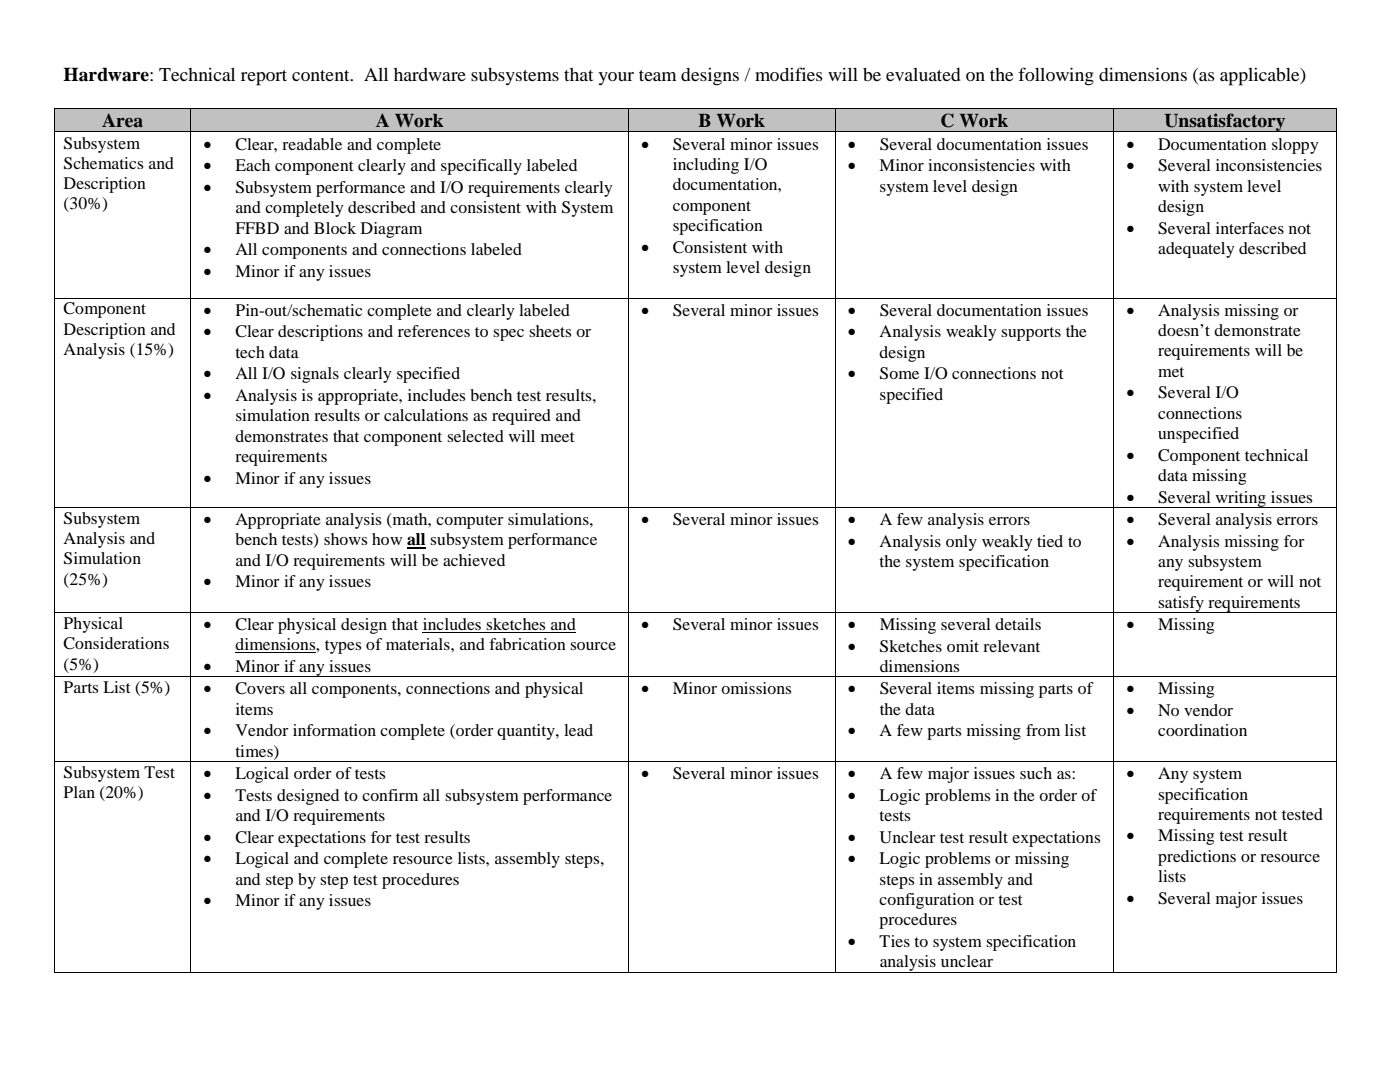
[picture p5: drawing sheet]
<svg xmlns="http://www.w3.org/2000/svg" width="279mm" height="216mm" viewBox="0 0 279 216" stroke-linecap="round" stroke-linejoin="round" font-family="sans-serif">
<defs><g id="words">
<g font-size="3.9">
<text x="12.7" y="16.2">Hardware: Technical report content. All hardware subsystems that your team designs / modifies will be evaluated on the following dimensions (as applicable)</text>
<text x="20.4" y="25.4">Area</text>
<text x="75" y="25.4">A Work</text>
<text x="139.4" y="25.4">B Work</text>
<text x="187.7" y="25.4">C Work</text>
<text x="232.4" y="25.4">Unsatisfactory</text>
</g>
<g font-size="3.5">
<text x="12.7" y="29.6">Subsystem</text>
<text x="40.6" y="29.9">•</text>
<text x="47" y="29.9">Clear, readable and complete</text>
<text x="127.9" y="29.9">•</text>
<text x="134.3" y="29.9">Several minor issues</text>
<text x="169.2" y="29.9">•</text>
<text x="175.6" y="29.9">Several documentation issues</text>
<text x="224.8" y="29.9">•</text>
<text x="231.1" y="29.9">Documentation sloppy</text>
<text x="12.7" y="33.7">Schematics and</text>
<text x="40.6" y="34.2">•</text>
<text x="47" y="34.2">Each component clearly and specifically labeled</text>
<text x="134.3" y="33.9">including I/O</text>
<text x="169.2" y="34.2">•</text>
<text x="175.6" y="34.2">Minor inconsistencies with</text>
<text x="224.8" y="34.2">•</text>
<text x="231.1" y="34.2">Several inconsistencies</text>
<text x="12.7" y="37.7">Description</text>
<text x="12.7" y="41.8">(30%)</text>
<text x="40.6" y="38.5">•</text>
<text x="47" y="38.5">Subsystem performance and I/O requirements clearly</text>
<text x="134.3" y="38">documentation,</text>
<text x="175.6" y="38.2">system level design</text>
<text x="231.1" y="38.2">with system level</text>
<text x="47" y="42.5">and completely described and consistent with System</text>
<text x="47" y="46.6">FFBD and Block Diagram</text>
<text x="134.3" y="42">component</text>
<text x="134.3" y="46.1">specification</text>
<text x="224.8" y="46.6">•</text>
<text x="231.1" y="42.3">design</text>
<text x="231.1" y="46.6">Several interfaces not</text>
<text x="40.6" y="50.9">•</text>
<text x="47" y="50.9">All components and connections labeled</text>
<text x="127.9" y="50.4">•</text>
<text x="134.3" y="50.4">Consistent with</text>
<text x="231.1" y="50.7">adequately described</text>
<text x="40.6" y="55.2">•</text>
<text x="47" y="55.2">Minor if any issues</text>
<text x="134.3" y="54.4">system level design</text>
<text x="12.7" y="62.7">Component</text>
<text x="40.6" y="63">•</text>
<text x="47" y="63">Pin-out/schematic complete and clearly labeled</text>
<text x="127.9" y="63">•</text>
<text x="134.3" y="63">Several minor issues</text>
<text x="169.2" y="63">•</text>
<text x="175.6" y="63">Several documentation issues</text>
<text x="224.8" y="63">•</text>
<text x="231.1" y="63">Analysis missing or</text>
<text x="12.7" y="66.8">Description and</text>
<text x="12.7" y="70.9">Analysis (15%)</text>
<text x="40.6" y="67.3">•</text>
<text x="47" y="67.3">Clear descriptions and references to spec sheets or</text>
<text x="47" y="71.4">tech data</text>
<text x="169.2" y="67.3">•</text>
<text x="175.6" y="67.3">Analysis weakly supports the</text>
<text x="175.6" y="71.4">design</text>
<text x="231.1" y="67.1">doesn’t demonstrate</text>
<text x="231.1" y="71.1">requirements will be</text>
<text x="40.6" y="75.7">•</text>
<text x="47" y="75.7">All I/O signals clearly specified</text>
<text x="169.2" y="75.7">•</text>
<text x="175.6" y="75.7">Some I/O connections not</text>
<text x="231.1" y="75.2">met</text>
<text x="40.6" y="80">•</text>
<text x="47" y="80">Analysis is appropriate, includes bench test results,</text>
<text x="175.6" y="79.8">specified</text>
<text x="224.8" y="79.5">•</text>
<text x="231.1" y="79.5">Several I/O</text>
<text x="231.1" y="83.5">connections</text>
<text x="47" y="84">simulation results or calculations as required and</text>
<text x="47" y="88.1">demonstrates that component selected will meet</text>
<text x="231.1" y="87.6">unspecified</text>
<text x="47" y="92.2">requirements</text>
<text x="224.8" y="91.9">•</text>
<text x="231.1" y="91.9">Component technical</text>
<text x="231.1" y="96">data missing</text>
<text x="40.6" y="96.5">•</text>
<text x="47" y="96.5">Minor if any issues</text>
<text x="224.8" y="100.3">•</text>
<text x="231.1" y="100.3">Several writing issues</text>
<text x="12.7" y="104.5">Subsystem</text>
<text x="40.6" y="104.8">•</text>
<text x="47" y="104.8">Appropriate analysis (math, computer simulations,</text>
<text x="127.9" y="104.8">•</text>
<text x="134.3" y="104.8">Several minor issues</text>
<text x="169.2" y="104.8">•</text>
<text x="175.6" y="104.8">A few analysis errors</text>
<text x="224.8" y="104.8">•</text>
<text x="231.1" y="104.8">Several analysis errors</text>
<text x="12.7" y="108.5">Analysis and</text>
<text x="12.7" y="112.6">Simulation</text>
<text x="47" y="108.8">bench tests) shows how all subsystem performance</text>
<text x="47" y="112.9">and I/O requirements will be achieved</text>
<text x="169.2" y="109.1">•</text>
<text x="175.6" y="109.1">Analysis only weakly tied to</text>
<text x="175.6" y="113.1">the system specification</text>
<text x="224.8" y="109.1">•</text>
<text x="231.1" y="109.1">Analysis missing for</text>
<text x="231.1" y="113.1">any subsystem</text>
<text x="12.7" y="116.7">(25%)</text>
<text x="40.6" y="117.2">•</text>
<text x="47" y="117.2">Minor if any issues</text>
<text x="231.1" y="117.2">requirement or will not</text>
<text x="12.7" y="125.5">Physical</text>
<text x="40.6" y="125.7">•</text>
<text x="47" y="125.7">Clear physical design that includes sketches and</text>
<text x="127.9" y="125.7">•</text>
<text x="134.3" y="125.7">Several minor issues</text>
<text x="169.2" y="125.7">•</text>
<text x="175.6" y="125.7">Missing several details</text>
<text x="224.8" y="125.7">•</text>
<text x="231.1" y="121.2">satisfy requirements</text>
<text x="231.1" y="125.7">Missing</text>
<text x="12.7" y="129.5">Considerations</text>
<text x="47" y="129.8">dimensions, types of materials, and fabrication source</text>
<text x="169.2" y="130">•</text>
<text x="175.6" y="130">Sketches omit relevant</text>
<text x="12.7" y="133.6">(5%)</text>
<text x="40.6" y="134.1">•</text>
<text x="47" y="134.1">Minor if any issues</text>
<text x="175.6" y="134.1">dimensions</text>
<text x="12.7" y="138.3">Parts List (5%)</text>
<text x="40.6" y="138.6">•</text>
<text x="47" y="138.6">Covers all components, connections and physical</text>
<text x="47" y="142.6">items</text>
<text x="127.9" y="138.6">•</text>
<text x="134.3" y="138.6">Minor omissions</text>
<text x="169.2" y="138.6">•</text>
<text x="175.6" y="138.6">Several items missing parts of</text>
<text x="175.6" y="142.6">the data</text>
<text x="224.8" y="138.6">•</text>
<text x="224.8" y="142.9">•</text>
<text x="231.1" y="142.9">No vendor</text>
<text x="231.1" y="138.6">Missing</text>
<text x="40.6" y="146.9">•</text>
<text x="47" y="146.9">Vendor information complete (order quantity, lead</text>
<text x="169.2" y="146.9">•</text>
<text x="175.6" y="146.9">A few parts missing from list</text>
<text x="231.1" y="146.9">coordination</text>
<text x="12.7" y="155.2">Subsystem Test</text>
<text x="40.6" y="155.5">•</text>
<text x="47" y="151">times)</text>
<text x="47" y="155.5">Logical order of tests</text>
<text x="127.9" y="155.5">•</text>
<text x="134.3" y="155.5">Several minor issues</text>
<text x="169.2" y="155.5">•</text>
<text x="175.6" y="155.5">A few major issues such as:</text>
<text x="224.8" y="155.5">•</text>
<text x="231.1" y="155.5">Any system</text>
<text x="12.7" y="159.3">Plan (20%)</text>
<text x="40.6" y="159.8">•</text>
<text x="47" y="159.8">Tests designed to confirm all subsystem performance</text>
<text x="169.2" y="159.8">•</text>
<text x="175.6" y="159.8">Logic problems in the order of</text>
<text x="231.1" y="159.6">specification</text>
<text x="47" y="163.9">and I/O requirements</text>
<text x="175.6" y="163.9">tests</text>
<text x="224.8" y="167.9">•</text>
<text x="231.1" y="167.9">Missing test result</text>
<text x="231.1" y="163.6">requirements not tested</text>
<text x="40.6" y="172.5">•</text>
<text x="40.6" y="168.1">•</text>
<text x="47" y="172.5">Logical and complete resource lists, assembly steps,</text>
<text x="47" y="168.1">Clear expectations for test results</text>
<text x="169.2" y="168.1">•</text>
<text x="169.2" y="172.5">•</text>
<text x="175.6" y="168.1">Unclear test result expectations</text>
<text x="175.6" y="172.5">Logic problems or missing</text>
<text x="231.1" y="172">predictions or resource</text>
<text x="47" y="176.5">and step by step test procedures</text>
<text x="175.6" y="176.5">steps in assembly and</text>
<text x="231.1" y="176">lists</text>
<text x="40.6" y="180.9">•</text>
<text x="47" y="180.9">Minor if any issues</text>
<text x="175.6" y="180.6">configuration or test</text>
<text x="175.6" y="184.7">procedures</text>
<text x="224.8" y="180.3">•</text>
<text x="231.1" y="180.3">Several major issues</text>
<text x="169.2" y="188.9">•</text>
<text x="175.6" y="188.9">Ties to system specification</text>
<text x="175.6" y="193">analysis unclear</text>
</g>
</g></defs>
<g fill="#c1c1c1">
<path d="M10.9 21.8h27.1v4.4h-27.1z" fill-rule="evenodd"/>
<path d="M38.2 21.8h87.1v4.4h-87.1z" fill-rule="evenodd"/>
<path d="M125.5 21.8h41.1v4.4h-41.1z" fill-rule="evenodd"/>
<path d="M166.8 21.8h55.4v4.4h-55.4z" fill-rule="evenodd"/>
<path d="M222.3 21.8h44.3v4.4h-44.3z" fill-rule="evenodd"/>
</g>
<g fill="#c1c1c1">
<path d="M12.7 21.8h23.5v4.4h-23.5z"/>
<path d="M40 21.8h83.5v4.4h-83.5z"/>
<path d="M127.3 21.8h37.5v4.4h-37.5z"/>
<path d="M168.6 21.8h51.7v4.4h-51.7z"/>
<path d="M224.2 21.8h40.6v4.4h-40.6z"/>
</g>
<g fill="#000">
<path d="M10.7 21.6h.2v.2h-.2zM10.7 26.2h.2v.2h-.2zM38 21.6h.2v.2h-.2zM38 26.2h.2v.2h-.2zM125.3 21.6h.2v.2h-.2zM125.3 26.2h.2v.2h-.2zM166.6 21.6h.2v.2h-.2zM166.6 26.2h.2v.2h-.2zM222.2 21.6h.1v.2h-.1zM222.2 26.2h.1v.2h-.1zM266.6 21.6h.2v.2h-.2zM266.6 26.2h.2v.2h-.2z"/>
<path d="M10.7 59.4h.2v.2h-.2zM38 59.4h.2v.2h-.2zM125.3 59.4h.2v.2h-.2zM166.6 59.4h.2v.2h-.2zM222.2 59.4h.1v.2h-.1zM266.6 59.4h.2v.2h-.2zM10.7 101.1h.2v.2h-.2zM38 101.1h.2v.2h-.2zM125.3 101.1h.2v.2h-.2zM166.6 101.1h.2v.2h-.2zM222.2 101.1h.1v.2h-.1zM266.6 101.1h.2v.2h-.2z"/>
<path d="M10.7 122.1h.2v.2h-.2zM10.7 135h.2v.1h-.2zM38 122.1h.2v.2h-.2zM38 135h.2v.1h-.2zM125.3 122.1h.2v.2h-.2zM125.3 135h.2v.1h-.2zM166.6 122.1h.2v.2h-.2zM166.6 135h.2v.1h-.2zM222.2 122.1h.1v.2h-.1zM222.2 135h.1v.1h-.1zM266.6 122.1h.2v.2h-.2zM266.6 135h.2v.1h-.2z"/>
<path d="M10.7 151.9h.2v.2h-.2zM38 151.9h.2v.2h-.2zM125.3 151.9h.2v.2h-.2zM166.6 151.9h.2v.2h-.2zM222.2 151.9h.1v.2h-.1zM266.6 151.9h.2v.2h-.2zM10.7 193.9h.2v.2h-.2zM38 193.9h.2v.2h-.2zM125.3 193.9h.2v.2h-.2zM166.6 193.9h.2v.2h-.2zM222.2 193.9h.1v.2h-.1zM266.6 193.9h.2v.2h-.2z"/>
</g>
<g fill="none" stroke="#000" stroke-width=".2">
<path d="M10.8 21.8v4.4M10.8 26.4v33M10.9 21.7h27.1M10.9 26.3h27.1M38.1 21.8v4.4M38.1 26.4v33M38.2 21.7h87.1M38.2 26.3h87.1M125.4 21.8v4.4M125.4 26.4v33M125.5 21.7h41.1M125.5 26.3h41.1"/>
<path d="M166.7 21.8v4.4M166.7 26.4v33M166.8 21.7h55.4M166.8 26.3h55.4M222.3 21.8v4.4M222.3 26.4v33M222.3 21.7h44.3M222.3 26.3h44.3M266.7 21.8v4.4M266.7 26.4v33M10.8 59.6v41.5M10.9 59.5h27.1"/>
<path d="M38.1 59.6v41.5M38.2 59.5h87.1M125.4 59.6v41.5M125.5 59.5h41.1M166.7 59.6v41.5M166.8 59.5h55.4M222.3 59.6v41.5M222.3 59.5h44.3M266.7 59.6v41.5M10.8 101.3v20.8M10.9 101.2h27.1M38.1 101.3v20.8"/>
<path d="M38.2 101.2h87.1M125.4 101.3v20.8M125.5 101.2h41.1M166.7 101.3v20.8M166.8 101.2h55.4M222.3 101.3v20.8M222.3 101.2h44.3M266.7 101.3v20.8M10.8 122.3v12.7M10.8 135.1v16.8M10.9 122.2h27.1M10.9 135h27.1"/>
<path d="M38.1 122.3v12.7M38.1 135.1v16.8M38.2 122.2h87.1M38.2 135h87.1M47 130.3h16M84.4 126.2h30.5M125.4 122.3v12.7M125.4 135.1v16.8M125.5 122.2h41.1M125.5 135h41.1M166.7 122.3v12.7M166.7 135.1v16.8"/>
<path d="M166.8 122.2h55.4M166.8 135h55.4M222.3 122.3v12.7M222.3 135.1v16.8M222.3 122.2h44.3M222.3 135h44.3M266.7 122.3v12.7M266.7 135.1v16.8M10.8 152.1v41.8M10.9 152h27.1M38.1 152.1v41.8M38.2 152h87.1"/>
<path d="M125.4 152.1v41.8M125.5 152h41.1M166.7 152.1v41.8M166.8 152h55.4M222.3 152.1v41.8M222.3 152h44.3M266.7 152.1v41.8M10.9 194h27.1M38.2 194h87.1M125.5 194h41.1M166.8 194h55.4M222.3 194h44.3"/>
</g>
<path d="M81.2 109.3h3.8" fill="none" stroke="#000" stroke-width=".34"/>
<use href="#words"/>
</svg>
